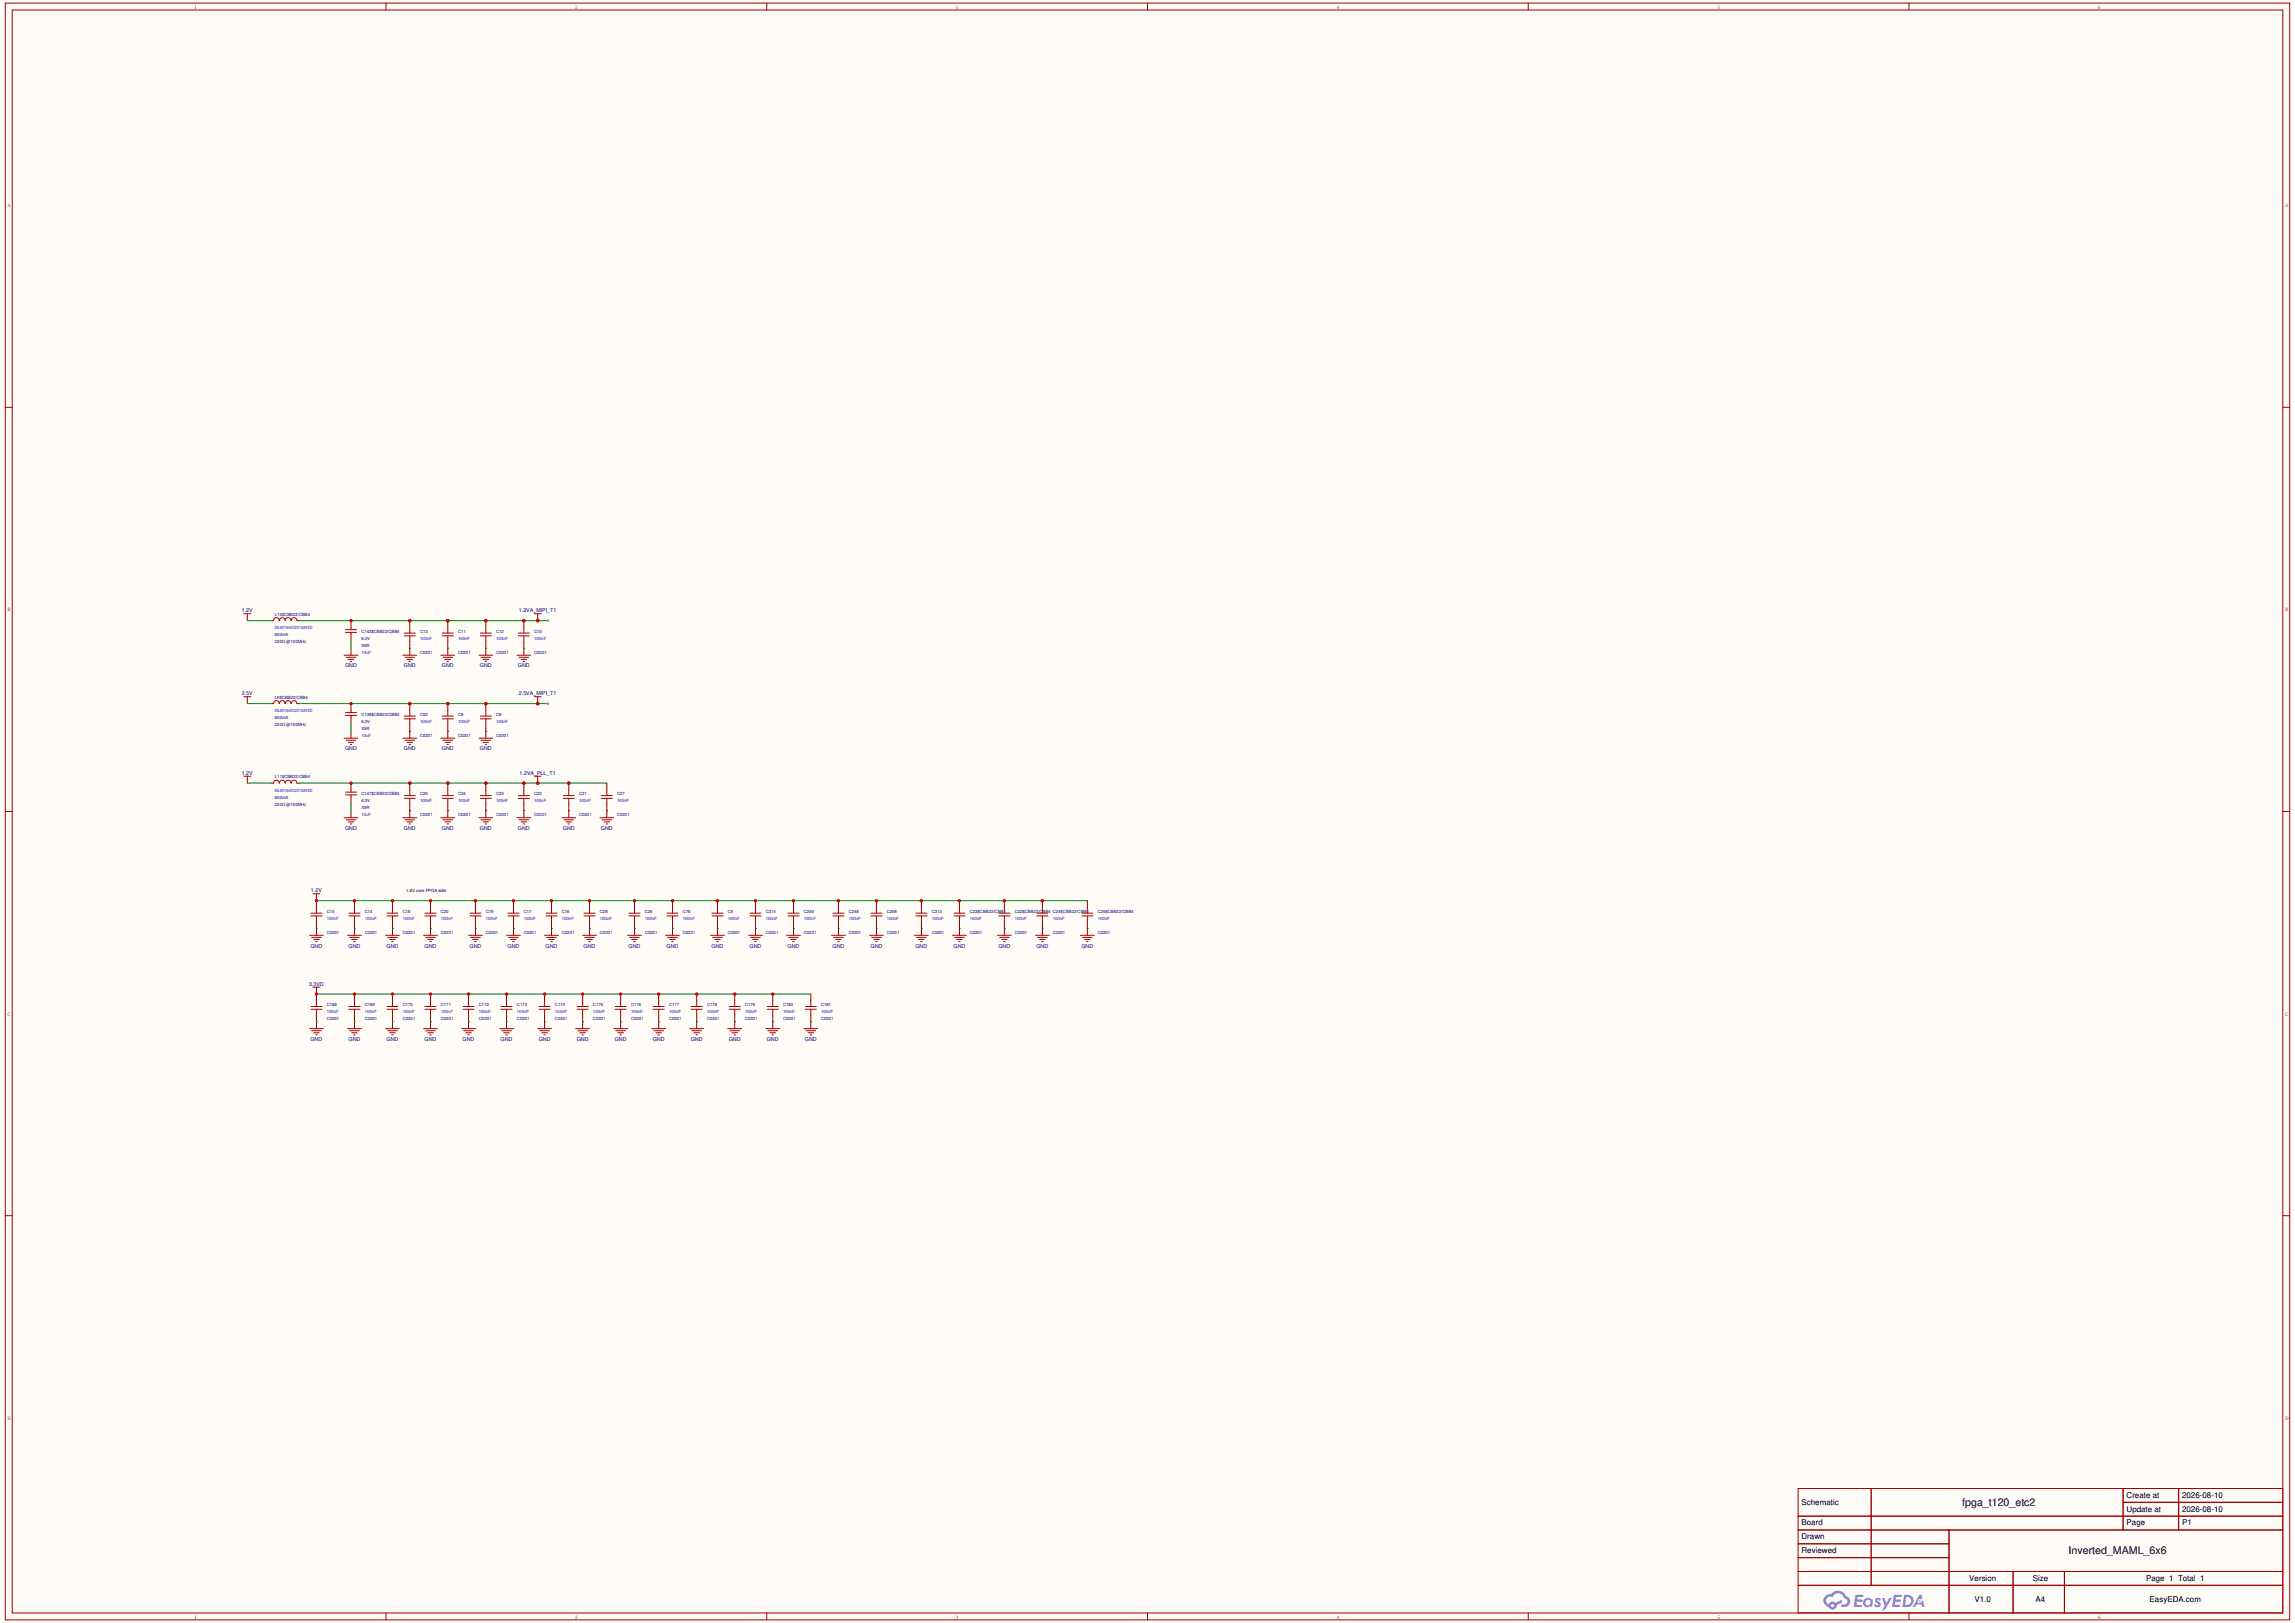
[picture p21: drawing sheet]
<svg xmlns="http://www.w3.org/2000/svg" width="297mm" height="210mm" viewBox="0 0 297 210" stroke-linecap="round" stroke-linejoin="round" font-family="sans-serif">
<defs><g id="words">
<g font-size="1.4">
<text x="253.9" y="194.9">fpga_t120_etc2</text>
<text x="267.7" y="201.1">Inverted_MAML_6x6</text>
</g>
<g font-size="1">
<text x="233.1" y="194.7">Schematic</text>
<text x="233.1" y="197.4">Board</text>
<text x="275.2" y="193.8">Create at</text>
<text x="275.2" y="195.6">Update at</text>
<text x="275.2" y="197.4">Page</text>
<text x="282.4" y="193.8">2026-08-10</text>
<text x="282.4" y="195.6">2026-08-10</text>
<text x="282.4" y="197.4">P1</text>
<text x="233.1" y="199.2">Drawn</text>
<text x="233.1" y="201">Reviewed</text>
<text x="254.8" y="204.5">Version</text>
<text x="255.5" y="207.2">V1.0</text>
<text x="263.1" y="204.5">Size</text>
<text x="263.4" y="207.2">A4</text>
<text x="277.7" y="204.5">Page 1 Total 1</text>
<text x="278.2" y="207.2">EasyEDA.com</text>
</g>
<g font-size=".7" fill="#000080">
<text x="31.3" y="79.2">1.2V</text>
<text x="67.2" y="79.2">1.2VA_MIPI_T1</text>
<text x="31.3" y="89.9">2.5V</text>
<text x="44.7" y="86.4">GND</text>
<text x="52.3" y="86.4">GND</text>
<text x="57.2" y="86.4">GND</text>
<text x="62.1" y="86.4">GND</text>
<text x="67" y="86.4">GND</text>
<text x="67.2" y="89.9">2.5VA_MIPI_T1</text>
<text x="31.3" y="100.2">1.2V</text>
<text x="44.7" y="97.1">GND</text>
<text x="52.3" y="97.1">GND</text>
<text x="57.2" y="97.1">GND</text>
<text x="62.1" y="97.1">GND</text>
<text x="67.2" y="100.2">1.2VA_PLL_T1</text>
<text x="44.7" y="107.4">GND</text>
<text x="52.3" y="107.4">GND</text>
<text x="57.2" y="107.4">GND</text>
<text x="62.1" y="107.4">GND</text>
<text x="67" y="107.4">GND</text>
<text x="72.8" y="107.4">GND</text>
<text x="77.8" y="107.4">GND</text>
<text x="40.2" y="115.4">1.2V</text>
<text x="40.2" y="122.6">GND</text>
<text x="45.1" y="122.6">GND</text>
<text x="50" y="122.6">GND</text>
<text x="54.9" y="122.6">GND</text>
<text x="60.8" y="122.6">GND</text>
<text x="65.7" y="122.6">GND</text>
<text x="70.6" y="122.6">GND</text>
<text x="75.5" y="122.6">GND</text>
<text x="81.3" y="122.6">GND</text>
<text x="86.3" y="122.6">GND</text>
<text x="92.1" y="122.6">GND</text>
<text x="97" y="122.6">GND</text>
<text x="101.9" y="122.6">GND</text>
<text x="107.7" y="122.6">GND</text>
<text x="112.7" y="122.6">GND</text>
<text x="118.5" y="122.6">GND</text>
<text x="123.4" y="122.6">GND</text>
<text x="129.2" y="122.6">GND</text>
<text x="134.1" y="122.6">GND</text>
<text x="140" y="122.6">GND</text>
<text x="40" y="127.5">3.3VD</text>
<text x="40.2" y="134.7">GND</text>
<text x="45.1" y="134.7">GND</text>
<text x="50" y="134.7">GND</text>
<text x="54.9" y="134.7">GND</text>
<text x="59.9" y="134.7">GND</text>
<text x="64.8" y="134.7">GND</text>
<text x="69.7" y="134.7">GND</text>
<text x="74.6" y="134.7">GND</text>
<text x="79.6" y="134.7">GND</text>
<text x="84.5" y="134.7">GND</text>
<text x="89.4" y="134.7">GND</text>
<text x="94.3" y="134.7">GND</text>
<text x="99.2" y="134.7">GND</text>
<text x="104.2" y="134.7">GND</text>
</g>
<g font-size=".6" fill="#a00000">
<text x="25.2" y="1.1">1</text>
<text x="74.4" y="1.1">2</text>
<text x="123.7" y="1.1">3</text>
<text x="173" y="1.1">4</text>
<text x="222.3" y="1.1">5</text>
<text x="271.5" y="1.1">6</text>
<text x="1" y="26.8">A</text>
<text x="295.7" y="26.8">A</text>
<text x="1" y="79.1">B</text>
<text x="295.7" y="79.1">B</text>
<text x="1" y="131.4">C</text>
<text x="295.7" y="131.4">C</text>
<text x="1" y="183.7">D</text>
<text x="295.7" y="183.7">D</text>
<text x="25.2" y="209.4">1</text>
<text x="74.4" y="209.4">2</text>
<text x="123.7" y="209.4">3</text>
<text x="173" y="209.4">4</text>
<text x="222.3" y="209.4">5</text>
<text x="271.5" y="209.4">6</text>
</g>
<g font-size=".6" fill="#000080">
<text x="35.6" y="79.7">L10$CBB22/CBB4</text>
<text x="35.6" y="83.2">220Ω @100MHz</text>
<text x="35.6" y="82.3">600mA</text>
<text x="46.8" y="81.9">C142$CBB22/CBB4</text>
<text x="46.8" y="82.8">6.3V</text>
<text x="46.8" y="83.7">X5R</text>
<text x="54.4" y="81.9">C13</text>
<text x="59.3" y="81.9">C11</text>
<text x="64.2" y="81.9">C12</text>
<text x="69.1" y="81.9">C10</text>
<text x="54.4" y="84.6">C0201</text>
<text x="59.3" y="84.6">C0201</text>
<text x="64.2" y="84.6">C0201</text>
<text x="69.1" y="84.6">C0201</text>
<text x="35.6" y="90.4">L9$CBB22/CBB4</text>
<text x="35.6" y="94">220Ω @100MHz</text>
<text x="35.6" y="93.1">600mA</text>
<text x="46.8" y="92.6">C138$CBB22/CBB4</text>
<text x="46.8" y="93.5">6.3V</text>
<text x="46.8" y="94.4">X5R</text>
<text x="54.4" y="92.6">C52</text>
<text x="54.4" y="95.3">C0201</text>
<text x="59.3" y="92.6">C8</text>
<text x="59.3" y="95.3">C0201</text>
<text x="64.2" y="92.6">C9</text>
<text x="64.2" y="95.3">C0201</text>
<text x="35.6" y="100.7">L11$CBB22/CBB4</text>
<text x="35.6" y="104.3">220Ω @100MHz</text>
<text x="35.6" y="103.4">600mA</text>
<text x="46.8" y="102.9">C147$CBB22/CBB4</text>
<text x="46.8" y="103.8">6.3V</text>
<text x="46.8" y="104.7">X5R</text>
<text x="54.4" y="102.9">C25</text>
<text x="54.4" y="105.6">C0201</text>
<text x="59.3" y="102.9">C24</text>
<text x="59.3" y="105.6">C0201</text>
<text x="64.2" y="102.9">C23</text>
<text x="64.2" y="105.6">C0201</text>
<text x="69.1" y="102.9">C22</text>
<text x="69.1" y="105.6">C0201</text>
<text x="75" y="102.9">C21</text>
<text x="75" y="105.6">C0201</text>
<text x="79.9" y="102.9">C27</text>
<text x="79.9" y="105.6">C0201</text>
<text x="42.3" y="118.1">C15</text>
<text x="47.2" y="118.1">C14</text>
<text x="52.1" y="118.1">C18</text>
<text x="57.1" y="118.1">C20</text>
<text x="62.9" y="118.1">C19</text>
<text x="67.8" y="118.1">C17</text>
<text x="72.7" y="118.1">C16</text>
<text x="77.6" y="118.1">C28</text>
<text x="83.5" y="118.1">C26</text>
<text x="88.4" y="118.1">C78</text>
<text x="94.2" y="118.1">C5</text>
<text x="99.1" y="118.1">C314</text>
<text x="104" y="118.1">C250</text>
<text x="109.8" y="118.1">C248</text>
<text x="114.8" y="118.1">C258</text>
<text x="120.6" y="118.1">C313</text>
<text x="125.5" y="118.1">C23$CBB22/CBB4</text>
<text x="131.3" y="118.1">C22$CBB22/CBB4 C24$CBB22/CBB4</text>
<text x="142.1" y="118.1">C25$CBB22/CBB4</text>
<text x="42.3" y="120.8">C0201</text>
<text x="47.2" y="120.8">C0201</text>
<text x="52.1" y="120.8">C0201</text>
<text x="57.1" y="120.8">C0201</text>
<text x="62.9" y="120.8">C0201</text>
<text x="67.8" y="120.8">C0201</text>
<text x="72.7" y="120.8">C0201</text>
<text x="77.6" y="120.8">C0201</text>
<text x="83.5" y="120.8">C0201</text>
<text x="88.4" y="120.8">C0201</text>
<text x="94.2" y="120.8">C0201</text>
<text x="99.1" y="120.8">C0201</text>
<text x="104" y="120.8">C0201</text>
<text x="109.8" y="120.8">C0201</text>
<text x="114.8" y="120.8">C0201</text>
<text x="120.6" y="120.8">C0201</text>
<text x="125.5" y="120.8">C0201</text>
<text x="131.3" y="120.8">C0201</text>
<text x="136.2" y="120.8">C0201</text>
<text x="142.1" y="120.8">C0201</text>
<text x="42.3" y="130.2">C168</text>
<text x="42.3" y="132">C0201</text>
<text x="47.2" y="130.2">C169</text>
<text x="47.2" y="132">C0201</text>
<text x="52.1" y="130.2">C170</text>
<text x="52.1" y="132">C0201</text>
<text x="57.1" y="130.2">C171</text>
<text x="57.1" y="132">C0201</text>
<text x="62" y="130.2">C172</text>
<text x="62" y="132">C0201</text>
<text x="66.9" y="130.2">C173</text>
<text x="66.9" y="132">C0201</text>
<text x="71.8" y="130.2">C174</text>
<text x="71.8" y="132">C0201</text>
<text x="76.7" y="130.2">C175</text>
<text x="76.7" y="132">C0201</text>
<text x="81.7" y="130.2">C176</text>
<text x="81.7" y="132">C0201</text>
<text x="86.6" y="130.2">C177</text>
<text x="86.6" y="132">C0201</text>
<text x="91.5" y="130.2">C178</text>
<text x="91.5" y="132">C0201</text>
<text x="96.4" y="130.2">C179</text>
<text x="96.4" y="132">C0201</text>
<text x="101.3" y="130.2">C180</text>
<text x="101.3" y="132">C0201</text>
<text x="106.3" y="130.2">C181</text>
<text x="106.3" y="132">C0201</text>
</g>
<g font-size=".6" fill="#00f">
<text x="35.6" y="81.4">BLM15AX221SN1D</text>
<text x="54.4" y="82.8">100nF</text>
<text x="59.3" y="82.8">100nF</text>
<text x="64.2" y="82.8">100nF</text>
<text x="69.1" y="82.8">100nF</text>
<text x="46.8" y="84.6">10uF</text>
<text x="35.6" y="92.2">BLM15AX221SN1D</text>
<text x="46.8" y="95.3">10uF</text>
<text x="54.4" y="93.5">100nF</text>
<text x="59.3" y="93.5">100nF</text>
<text x="64.2" y="93.5">100nF</text>
<text x="35.6" y="102.5">BLM15AX221SN1D</text>
<text x="46.8" y="105.6">10uF</text>
<text x="54.4" y="103.8">100nF</text>
<text x="59.3" y="103.8">100nF</text>
<text x="64.2" y="103.8">100nF</text>
<text x="69.1" y="103.8">100nF</text>
<text x="75" y="103.8">100nF</text>
<text x="79.9" y="103.8">100nF</text>
<text x="42.3" y="119">100nF</text>
<text x="47.2" y="119">100nF</text>
<text x="52.1" y="119">100nF</text>
<text x="57.1" y="119">100nF</text>
<text x="62.9" y="119">100nF</text>
<text x="67.8" y="119">100nF</text>
<text x="72.7" y="119">100nF</text>
<text x="77.6" y="119">100nF</text>
<text x="83.5" y="119">100nF</text>
<text x="88.4" y="119">100nF</text>
<text x="94.2" y="119">100nF</text>
<text x="99.1" y="119">100nF</text>
<text x="104" y="119">100nF</text>
<text x="109.8" y="119">100nF</text>
<text x="114.8" y="119">100nF</text>
<text x="120.6" y="119">100nF</text>
<text x="125.5" y="119">100nF</text>
<text x="131.3" y="119">100nF</text>
<text x="136.2" y="119">100nF</text>
<text x="142.1" y="119">100nF</text>
<text x="42.3" y="131.1">100nF</text>
<text x="47.2" y="131.1">100nF</text>
<text x="52.1" y="131.1">100nF</text>
<text x="57.1" y="131.1">100nF</text>
<text x="62" y="131.1">100nF</text>
<text x="66.9" y="131.1">100nF</text>
<text x="71.8" y="131.1">100nF</text>
<text x="76.7" y="131.1">100nF</text>
<text x="81.7" y="131.1">100nF</text>
<text x="86.6" y="131.1">100nF</text>
<text x="91.5" y="131.1">100nF</text>
<text x="96.4" y="131.1">100nF</text>
<text x="101.3" y="131.1">100nF</text>
<text x="106.3" y="131.1">100nF</text>
</g>
<text font-size=".6" x="52.6" y="115.4">1.2V core FPGA side</text>
</g></defs>
<path d="M.3 0h296.4v210h-296.4z" fill="#fffcf7"/>
<g fill="none" stroke="#a10000" stroke-width=".13">
<path d="M.7 .4h295.6v209.2h-295.6zM1.6 1.3h293.8v207.4h-293.8zM50 .4v.9M99.2 .4v.9M148.5 .4v.9M197.8 .4v.9M247 .4v.9M.7 52.7h.9M295.4 52.7h.9M.7 105h.9M295.4 105h.9M.7 157.3h.9"/>
<path d="M295.4 157.3h.9M232.7 192.6h62.7v16.1h-62.7zM232.7 196.2h62.7M232.7 198h62.7M232.7 199.8h19.5M242.2 192.6v12.5M252.2 198v10.7M274.8 192.6v5.4M274.8 194.4h20.6M281.9 192.6v5.4M50 208.7v.9M99.2 208.7v.9"/>
<path d="M148.5 208.7v.9M197.8 208.7v.9M232.7 203.3h62.7M232.7 201.5h19.5M232.7 205.1h62.7M247 208.7v.9M260.5 203.3v5.4M267.2 203.3v5.4"/>
</g>
<g fill="#5487ff">
<path d="M242.8 206.8l.2-.1 .2 .1 .2 .1-.1 .2a.18 .18 0 0 0-.2-.1 .18 .18 0 0 0-.2 .1 .55 .55 0 0 1 .4 .7l-.5 .2-.3-.3 .2-.2 .3 .2 .1-.1a.67 .67 0 0 1-.4-.7z"/>
<path d="M243.6 206.8h.3l.2 .7 .4-.7h.3l-.9 1.6h-.3l.3-.6z"/>
<path d="M240.1 206.4h1l.1 .1-.2 .1h-.6l-.1 .4h.6l.1 .1-.1 .1h-.6l-.1 .5h.6h.1v.2h-1z"/>
<path d="M245.1 206.4h1v.1l-.1 .1h-.6l-.1 .4h.6l.1 .1-.1 .1h-.6l-.1 .5h.6h.1v.2h-1z"/>
<path d="M248.4 206.4h.3l.1 .4-.2 .1a.26 .26 0 0 0-.4 .2 .26 .26 0 0 0 .2 .3l.5-.3 .2 .8h-.3l-.1-.3h-.7l-.2 .3h-.3z"/>
<path d="M246.4 206.4l-.2 1.5h.5a.8 .8 0 0 0 .9-.8 .8 .8 0 0 0-.9-.7zM246.7 206.6a.54 .54 0 0 1 .6 .6 .54 .54 0 0 1-.7 .5z"/>
<path d="M241.3 206.9a.59 .59 0 0 0-.1 .9 .59 .59 0 0 0 .8 0l.3 .1 .1-.8-.2-.2a.55 .55 0 0 0-.9 0zM241.3 207.3a.4 .4 0 0 1 .8 0 .4 .4 0 0 1-.8 0z"/>
<path d="M236.2 206.5a.83 .83 0 0 0 .4 1.4 .54 .54 0 0 0 .7 .4 .54 .54 0 0 0 .4-.6l.7-.4-.1-.3-.7 .4a.55 .55 0 0 0-1 .2 .53 .53 0 0 1-.2-.8 .53 .53 0 0 1 .7-.2 .8 .8 0 0 1 .9-.4 .8 .8 0 0 1 .7 .6 .43 .43 0 0 1 .4 .5 .43 .43 0 0 1-.7 .3l-.1 .2a.72 .72 0 0 0 .7 .1 .72 .72 0 0 0 .4-.7 .74 .74 0 0 0-.5-.7 1.18 1.18 0 0 0-2-.3l-.3 .1zM236.9 207.8a.25 .25 0 0 1 .5 0 .25 .25 0 0 1-.5 0z"/>
<circle cx="248.4" cy="207.2" r=".1"/>
</g>
<path d="M32 90.6v.4M35.1 91h.3M38.4 91h.3M45.4 91v.9M45.4 92.8v.9M45.4 94.6v.9" fill="none" stroke="#870000" stroke-width=".13"/>
<g fill="none" stroke="#a10000" stroke-width=".13">
<path d="M31.6 90.1h.8M32 90.1v.5M35.4 91a.36 .36 0 0 1 .4-.3 .36 .36 0 0 1 .3 .3M36.2 91a.36 .36 0 0 1 .3-.3 .36 .36 0 0 1 .4 .3M36.9 91a.36 .36 0 0 1 .4-.3 .36 .36 0 0 1 .3 .3M37.7 91a.36 .36 0 0 1 .4-.3 .36 .36 0 0 1 .3 .3M44.5 95.5h1.8M44.7 92.6h1.4M44.7 92.2h1.4M44.8 95.8h1.2M45.1 96.1h.7M45.3 96.3h.2"/>
<path d="M45.4 91.9v.3M45.4 92.6v.2"/>
</g>
<path d="M32 91h3.1M38.7 91h32.2M45.4 93.7v.9" fill="none" stroke="#008700" stroke-width=".13"/>
<g fill="#c00">
<circle cx="45.4" cy="91" r=".22"/>
<circle cx="53" cy="91" r=".22"/>
<circle cx="58" cy="91" r=".22"/>
<circle cx="62.9" cy="91" r=".22"/>
<circle cx="69.6" cy="91" r=".22"/>
</g>
<circle cx="70.9" cy="91" r=".18" fill="#999"/>
<path d="M53 94.6v.9M58 94.6v.9M62.9 94.6v.9M69.6 90.6v.4" fill="none" stroke="#870000" stroke-width=".13"/>
<path d="M52.1 95.5h1.8M52.4 95.8h1.3M52.7 96.1h.7M52.9 96.3h.2M57.1 95.5h1.7M57.3 95.8h1.3M57.6 96.1h.7M57.9 96.3h.1M62 95.5h1.8M62.2 95.8h1.3M62.5 96.1h.7M62.8 96.3h.2" fill="none" stroke="#a10000" stroke-width=".13"/>
<path d="M53 94.6h.1M58 94.6h.1M62.9 94.6h.1" fill="none" stroke="#008700" stroke-width=".13"/>
<circle cx="69.6" cy="91" r=".22" fill="#c00"/>
<g fill="none" stroke="#a10000" stroke-width=".13">
<path d="M31.6 79.4h.8M32 79.4v.5M35.4 80.3a.36 .36 0 0 1 .4-.4 .36 .36 0 0 1 .3 .4M36.2 80.3a.36 .36 0 0 1 .3-.4 .36 .36 0 0 1 .4 .4M36.9 80.3a.36 .36 0 0 1 .4-.4 .36 .36 0 0 1 .3 .4M37.7 80.3a.36 .36 0 0 1 .4-.4 .36 .36 0 0 1 .3 .4M44.5 84.8h1.8M44.7 81.8h1.4M44.7 81.5h1.4M44.8 85h1.2M45.1 85.3h.7M45.3 85.6h.2"/>
<path d="M45.4 81.2v.3M45.4 81.8v.3M69.1 90.1h.9M69.6 90.1v.5"/>
</g>
<path d="M32 79.9v.4M35.1 80.3h.3M38.4 80.3h.3M45.4 80.3v.9M45.4 82.1v.9M45.4 83.9v.9" fill="none" stroke="#870000" stroke-width=".13"/>
<path d="M32 80.3h3.1M38.7 80.3h32.2M45.4 83v.9" fill="none" stroke="#008700" stroke-width=".13"/>
<g fill="#c00">
<circle cx="45.4" cy="80.3" r=".22"/>
<circle cx="53" cy="80.3" r=".22"/>
<circle cx="58" cy="80.3" r=".22"/>
<circle cx="62.9" cy="80.3" r=".22"/>
<circle cx="67.8" cy="80.3" r=".22"/>
<circle cx="69.6" cy="80.3" r=".22"/>
</g>
<circle cx="70.9" cy="80.3" r=".18" fill="#999"/>
<path d="M69.6 79.9v.4M53 83.9v.9M58 83.9v.9M62.9 83.9v.9M67.8 83.9v.9" fill="none" stroke="#870000" stroke-width=".13"/>
<g fill="none" stroke="#a10000" stroke-width=".13">
<path d="M52.1 84.8h1.8M52.4 85h1.3M52.7 85.3h.7M52.9 85.6h.2M57.1 84.8h1.7M57.3 85h1.3M57.6 85.3h.7M57.9 85.6h.1M62 84.8h1.8M62.2 85h1.3M62.5 85.3h.7M62.8 85.6h.2"/>
<path d="M66.9 84.8h1.8M67.2 85h1.2M67.4 85.3h.8M67.7 85.6h.2"/>
</g>
<path d="M53 83.9h.1M58 83.9h.1M62.9 83.9h.1M67.8 83.9h.1" fill="none" stroke="#008700" stroke-width=".13"/>
<circle cx="69.6" cy="80.3" r=".22" fill="#c00"/>
<g fill="none" stroke="#a10000" stroke-width=".13">
<path d="M69.1 79.4h.9M69.6 79.4v.5M31.6 100.4h.8M32 100.4v.5M35.4 101.3a.36 .36 0 0 1 .4-.4 .36 .36 0 0 1 .3 .4M36.2 101.3a.36 .36 0 0 1 .3-.4 .36 .36 0 0 1 .4 .4M36.9 101.3a.36 .36 0 0 1 .4-.4 .36 .36 0 0 1 .3 .4M37.7 101.3a.36 .36 0 0 1 .4-.4 .36 .36 0 0 1 .3 .4M44.5 105.8h1.8M44.7 102.9h1.4M44.7 102.5h1.4M44.8 106.1h1.2"/>
<path d="M45.1 106.3h.7M45.3 106.6h.2M45.4 102.2v.3M45.4 102.9v.2"/>
</g>
<path d="M32 100.9v.4M35.1 101.3h.3M38.4 101.3h.3M45.4 101.3v.9M45.4 103.1v.9M45.4 104.9v.9" fill="none" stroke="#870000" stroke-width=".13"/>
<path d="M32 101.3h3.1M38.7 101.3h39.8M45.4 104v.9" fill="none" stroke="#008700" stroke-width=".13"/>
<g fill="#c00">
<circle cx="45.4" cy="101.3" r=".22"/>
<circle cx="53" cy="101.3" r=".22"/>
<circle cx="58" cy="101.3" r=".22"/>
<circle cx="62.9" cy="101.3" r=".22"/>
<circle cx="67.8" cy="101.3" r=".22"/>
<circle cx="69.6" cy="101.3" r=".22"/>
<circle cx="73.6" cy="101.3" r=".22"/>
</g>
<path d="M53 104.9v.9M58 104.9v.9M62.9 104.9v.9M67.8 104.9v.9M69.6 100.9v.4" fill="none" stroke="#870000" stroke-width=".13"/>
<g fill="none" stroke="#a10000" stroke-width=".13">
<path d="M52.1 105.8h1.8M52.4 106.1h1.3M52.7 106.3h.7M52.9 106.6h.2M57.1 105.8h1.7M57.3 106.1h1.3M57.6 106.3h.7M57.9 106.6h.1M62 105.8h1.8M62.2 106.1h1.3M62.5 106.3h.7M62.8 106.6h.2"/>
<path d="M66.9 105.8h1.8M67.2 106.1h1.2M67.4 106.3h.8M67.7 106.6h.2"/>
</g>
<path d="M53 104.9h.1M58 104.9h.1M62.9 104.9h.1M67.8 104.9h.1" fill="none" stroke="#008700" stroke-width=".13"/>
<circle cx="69.6" cy="101.3" r=".22" fill="#c00"/>
<g fill="none" stroke="#a10000" stroke-width=".13">
<path d="M40.5 115.6h.9M40.9 115.6v.5M69.1 100.4h.9M69.6 100.4v.5M72.7 105.8h1.8M73 106.1h1.2M73.3 106.3h.7M73.5 106.6h.2M77.6 105.8h1.8M77.9 106.1h1.3M78.2 106.3h.7M78.4 106.6h.2"/>
<path d="M40.1 121h1.7M40.1 133.1h1.7M40.2 130.6h1.5M40.2 130.2h1.5M40.3 121.3h1.3M40.3 133.4h1.3M40.5 127.7h.9M40.6 121.6h.7M40.6 133.6h.7M40.9 121.8h.1M40.9 133.9h.1M40.9 127.7v.5"/>
<path d="M40.9 129.5v.7M45 121h1.8M45 133.1h1.8M45.2 121.3h1.3M45.2 133.4h1.3M45.5 121.6h.7M45.5 133.6h.7M45.8 121.8h.2M45.8 133.9h.2M49.9 121h1.8M49.9 133.1h1.8M50.2 121.3h1.2"/>
<path d="M50.2 133.4h1.2M50.4 121.6h.7M50.4 133.6h.7M50.7 121.8h.2M50.7 133.9h.2M54.8 121h1.8M54.8 133.1h1.8M55.1 121.3h1.2M55.1 133.4h1.2M55.4 121.6h.7M55.4 133.6h.7M55.6 121.8h.2"/>
<path d="M55.6 133.9h.2M59.7 133.1h1.8M60 133.4h1.3M60.3 133.6h.7M60.5 133.9h.2M60.6 121h1.8M60.9 121.3h1.3M61.2 121.6h.7M61.4 121.8h.2M64.7 133.1h1.8M64.9 133.4h1.3M65.2 133.6h.7"/>
<path d="M65.5 133.9h.1M65.6 121h1.7M65.8 121.3h1.3M66.1 121.6h.7M66.4 121.8h.1M69.6 133.1h1.8M69.8 133.4h1.3M70.1 133.6h.7M70.4 133.9h.2M70.5 121h1.8M70.7 121.3h1.3M71 121.6h.7"/>
<path d="M71.3 121.8h.2M74.5 133.1h1.8M74.8 133.4h1.2M75 133.6h.8M75.3 133.9h.2M75.4 121h1.8M75.7 121.3h1.2M75.9 121.6h.8M76.2 121.8h.2M79.4 133.1h1.8M79.7 133.4h1.2M80 133.6h.7"/>
<path d="M80.2 133.9h.2M81.2 121h1.8M81.5 121.3h1.2M81.8 121.6h.7M82 121.8h.2M84.3 133.1h1.8M84.6 133.4h1.3M84.9 133.6h.7M85.2 133.9h.1M89.3 133.1h1.8M89.5 133.4h1.3M89.8 133.6h.7"/>
<path d="M90.1 133.9h.2M94.2 133.1h1.8M94.5 133.4h1.2M94.7 133.6h.7M95 133.9h.2M99.1 133.1h1.8M99.4 133.4h1.2M99.6 133.6h.8M99.9 133.9h.2M104 133.1h1.8M104.3 133.4h1.3M104.6 133.6h.7"/>
<path d="M104.8 133.9h.2"/>
</g>
<g fill="none" stroke="#870000" stroke-width=".13">
<path d="M40.9 116.1v.4M73.6 104.9v.9M78.5 104.9v.9M40.9 120.1v.9M40.9 128.2v1.3M40.9 131.3v1.8M45.9 120.1v.9M45.9 132.2v.9M50.8 120.1v.9M50.8 132.2v.9M55.7 120.1v.9M55.7 132.2v.9"/>
<path d="M60.6 132.2v.9M61.5 120.1v.9M65.6 132.2v.9M66.5 120.1v.9M70.5 132.2v.9M71.4 120.1v.9M75.4 132.2v.9M76.3 120.1v.9M80.3 132.2v.9M82.1 120.1v.9M85.2 132.2v.9M90.2 132.2v.9"/>
<path d="M95.1 132.2v.9M100 132.2v.9M104.9 132.2v.9"/>
</g>
<g fill="none" stroke="#008700" stroke-width=".13">
<path d="M40.9 116.5h99.8M73.6 104.9h.1M78.5 104.9h.1M40.9 120.1h.1M40.9 128.6h64M45.9 120.1h.1M50.8 120.1h.1M55.7 120.1h.1M61.5 120.1h.1M66.5 120.1h.1M71.4 120.1h.1M76.3 120.1h.1"/>
<path d="M82.1 120.1h.1"/>
</g>
<circle cx="40.9" cy="128.6" r=".22" fill="#c00"/>
<path d="M40.9 130.6v.7M45.2 130.6h1.4M45.2 130.2h1.4M45.9 129.5v.7" fill="none" stroke="#a10000" stroke-width=".13"/>
<path d="M40.9 132.2h.1" fill="none" stroke="#008700" stroke-width=".13"/>
<path d="M45.9 128.6v.9M45.9 131.3v.9" fill="none" stroke="#870000" stroke-width=".13"/>
<circle cx="45.9" cy="128.6" r=".22" fill="#c00"/>
<path d="M45.9 130.6v.7M50.1 130.6h1.4M50.1 130.2h1.4M50.8 129.5v.7" fill="none" stroke="#a10000" stroke-width=".13"/>
<path d="M45.9 132.2h.1" fill="none" stroke="#008700" stroke-width=".13"/>
<path d="M50.8 128.6v.9M50.8 131.3v.9" fill="none" stroke="#870000" stroke-width=".13"/>
<circle cx="50.8" cy="128.6" r=".22" fill="#c00"/>
<path d="M50.8 130.6v.7M55 130.6h1.4M55 130.2h1.4M55.7 129.5v.7" fill="none" stroke="#a10000" stroke-width=".13"/>
<path d="M50.8 132.2h.1" fill="none" stroke="#008700" stroke-width=".13"/>
<path d="M55.7 128.6v.9M55.7 131.3v.9" fill="none" stroke="#870000" stroke-width=".13"/>
<circle cx="55.7" cy="128.6" r=".22" fill="#c00"/>
<path d="M55.7 130.6v.7M59.9 130.6h1.5M59.9 130.2h1.5M60.6 129.5v.7" fill="none" stroke="#a10000" stroke-width=".13"/>
<path d="M60.6 128.6v.9M60.6 131.3v.9" fill="none" stroke="#870000" stroke-width=".13"/>
<circle cx="60.6" cy="128.6" r=".22" fill="#c00"/>
<path d="M60.6 130.6v.7M64.8 130.6h1.5M64.8 130.2h1.5M65.6 129.5v.7" fill="none" stroke="#a10000" stroke-width=".13"/>
<path d="M65.6 128.6v.9M65.6 131.3v.9" fill="none" stroke="#870000" stroke-width=".13"/>
<circle cx="65.6" cy="128.6" r=".22" fill="#c00"/>
<path d="M65.6 130.6v.7M69.8 130.6h1.4M69.8 130.2h1.4M70.5 129.5v.7" fill="none" stroke="#a10000" stroke-width=".13"/>
<path d="M55.7 132.2h.1M60.6 132.2h.1M65.6 132.2h.1" fill="none" stroke="#008700" stroke-width=".13"/>
<path d="M70.5 128.6v.9M70.5 131.3v.9" fill="none" stroke="#870000" stroke-width=".13"/>
<circle cx="70.5" cy="128.6" r=".22" fill="#c00"/>
<path d="M70.5 130.6v.7M74.7 130.6h1.4M74.7 130.2h1.4M75.4 129.5v.7" fill="none" stroke="#a10000" stroke-width=".13"/>
<path d="M75.4 128.6v.9M75.4 131.3v.9" fill="none" stroke="#870000" stroke-width=".13"/>
<circle cx="75.4" cy="128.6" r=".22" fill="#c00"/>
<path d="M75.4 130.6v.7M79.6 130.6h1.4M79.6 130.2h1.4M80.3 129.5v.7" fill="none" stroke="#a10000" stroke-width=".13"/>
<path d="M80.3 128.6v.9M80.3 131.3v.9" fill="none" stroke="#870000" stroke-width=".13"/>
<circle cx="80.3" cy="128.6" r=".22" fill="#c00"/>
<path d="M80.3 130.6v.7M84.5 130.6h1.5M84.5 130.2h1.5M85.2 129.5v.7" fill="none" stroke="#a10000" stroke-width=".13"/>
<path d="M85.2 128.6v.9M85.2 131.3v.9" fill="none" stroke="#870000" stroke-width=".13"/>
<circle cx="85.2" cy="128.6" r=".22" fill="#c00"/>
<path d="M85.2 130.6v.7M89.4 130.6h1.5M89.4 130.2h1.5M90.2 129.5v.7" fill="none" stroke="#a10000" stroke-width=".13"/>
<path d="M90.2 128.6v.9M90.2 131.3v.9" fill="none" stroke="#870000" stroke-width=".13"/>
<circle cx="90.2" cy="128.6" r=".22" fill="#c00"/>
<path d="M90.2 130.6v.7M94.4 130.6h1.4M94.4 130.2h1.4M95.1 129.5v.7" fill="none" stroke="#a10000" stroke-width=".13"/>
<path d="M95.1 128.6v.9M95.1 131.3v.9" fill="none" stroke="#870000" stroke-width=".13"/>
<circle cx="95.1" cy="128.6" r=".22" fill="#c00"/>
<path d="M95.1 130.6v.7M99.3 130.6h1.4M99.3 130.2h1.4M100 129.5v.7" fill="none" stroke="#a10000" stroke-width=".13"/>
<path d="M70.5 132.2h.1M75.4 132.2h.1M80.3 132.2h.1M85.2 132.2h.1M90.2 132.2h.1M95.1 132.2h.1" fill="none" stroke="#008700" stroke-width=".13"/>
<path d="M100 128.6v.9M100 131.3v.9" fill="none" stroke="#870000" stroke-width=".13"/>
<circle cx="100" cy="128.6" r=".22" fill="#c00"/>
<g fill="none" stroke="#a10000" stroke-width=".13">
<path d="M92.1 118.2h1.5M86.1 121h1.8M86.4 121.3h1.3M86.7 121.6h.7M86.9 121.8h.2M92 121h1.7M92.2 121.3h1.3M92.5 121.6h.7M92.8 121.8h.1M96.9 121h1.8M97.1 121.3h1.3M97.4 121.6h.7"/>
<path d="M97.7 121.8h.2M100 130.6v.7M101.8 121h1.8M102.1 121.3h1.2M102.3 121.6h.7M102.6 121.8h.2M104.2 130.6h1.4M104.2 130.2h1.4M104.9 129.5v.7M104.9 130.6v.7M107.6 121h1.8M107.9 121.3h1.2"/>
<path d="M108.1 121.6h.8M108.4 121.8h.2M112.5 121h1.8M112.8 121.3h1.3M113.1 121.6h.7M113.3 121.8h.2M118.3 121h1.8M118.6 121.3h1.3M118.9 121.6h.7M119.2 121.8h.1M123.3 121h1.8M123.5 121.3h1.3"/>
<path d="M123.8 121.6h.7M124.1 121.8h.2M129.1 121h1.8M129.4 121.3h1.2M129.6 121.6h.7M129.9 121.8h.2M134 121h1.8M134.3 121.3h1.2M134.5 121.6h.8M134.8 121.8h.2M139.8 121h1.8M140.1 121.3h1.2"/>
<path d="M140.4 121.6h.7M140.6 121.8h.2"/>
</g>
<g fill="none" stroke="#870000" stroke-width=".13">
<path d="M92.8 116.5v.9M87 120.1v.9M92.8 120.1v.9M97.8 120.1v.9M102.7 120.1v.9M104.9 128.6v.9M104.9 131.3v.9M108.5 120.1v.9M113.4 120.1v.9M119.2 120.1v.9M124.2 120.1v.9M130 120.1v.9"/>
<path d="M134.9 120.1v.9M140.7 120.1v.9"/>
</g>
<g fill="none" stroke="#008700" stroke-width=".13">
<path d="M87 120.1h.1M92.8 120.1h.1M97.8 120.1h.1M100 132.2h.1M102.7 120.1h.1M104.9 132.2h.1M108.5 120.1h.1M113.4 120.1h.1M119.2 120.1h.1M124.2 120.1h.1M130 120.1h.1M134.9 120.1h.1"/>
<path d="M140.7 120.1h.1"/>
</g>
<circle cx="92.8" cy="116.5" r=".22" fill="#c00"/>
<path d="M86.3 118.2h1.4M92.1 118.5h1.5M92.8 117.4v.8M92.8 118.5v.7" fill="none" stroke="#a10000" stroke-width=".13"/>
<path d="M87 116.5v.9M92.8 119.2v.9" fill="none" stroke="#870000" stroke-width=".13"/>
<circle cx="87" cy="116.5" r=".22" fill="#c00"/>
<path d="M86.3 118.5h1.4M87 117.4v.8M87 118.5v.7M107.8 118.2h1.4" fill="none" stroke="#a10000" stroke-width=".13"/>
<path d="M87 119.2v.9M108.5 116.5v.9" fill="none" stroke="#870000" stroke-width=".13"/>
<circle cx="108.5" cy="116.5" r=".22" fill="#c00"/>
<path d="M102 118.2h1.4M107.8 118.5h1.4M108.5 117.4v.8M108.5 118.5v.7" fill="none" stroke="#a10000" stroke-width=".13"/>
<path d="M102.7 116.5v.9M108.5 119.2v.9" fill="none" stroke="#870000" stroke-width=".13"/>
<circle cx="102.7" cy="116.5" r=".22" fill="#c00"/>
<path d="M102 118.5h1.4M102.7 117.4v.8M102.7 118.5v.7M112.7 118.2h1.4" fill="none" stroke="#a10000" stroke-width=".13"/>
<path d="M102.7 119.2v.9M113.4 116.5v.9" fill="none" stroke="#870000" stroke-width=".13"/>
<circle cx="113.4" cy="116.5" r=".22" fill="#c00"/>
<path d="M112.7 118.5h1.4M113.4 117.4v.8M113.4 118.5v.7M118.5 118.2h1.5" fill="none" stroke="#a10000" stroke-width=".13"/>
<path d="M113.4 119.2v.9M119.2 116.5v.9" fill="none" stroke="#870000" stroke-width=".13"/>
<circle cx="119.2" cy="116.5" r=".22" fill="#c00"/>
<path d="M97.1 118.2h1.4M118.5 118.5h1.5M119.2 117.4v.8M119.2 118.5v.7" fill="none" stroke="#a10000" stroke-width=".13"/>
<path d="M97.8 116.5v.9M119.2 119.2v.9" fill="none" stroke="#870000" stroke-width=".13"/>
<circle cx="97.8" cy="116.5" r=".22" fill="#c00"/>
<path d="M97.1 118.5h1.4M97.8 117.4v.8M97.8 118.5v.7M129.3 118.2h1.4" fill="none" stroke="#a10000" stroke-width=".13"/>
<path d="M97.8 119.2v.9M130 116.5v.9" fill="none" stroke="#870000" stroke-width=".13"/>
<circle cx="130" cy="116.5" r=".22" fill="#c00"/>
<path d="M123.4 118.2h1.5M129.3 118.5h1.4M130 117.4v.8M130 118.5v.7" fill="none" stroke="#a10000" stroke-width=".13"/>
<path d="M124.2 116.5v.9M130 119.2v.9" fill="none" stroke="#870000" stroke-width=".13"/>
<circle cx="124.2" cy="116.5" r=".22" fill="#c00"/>
<path d="M123.4 118.5h1.5M124.2 117.4v.8M124.2 118.5v.7M134.2 118.2h1.4" fill="none" stroke="#a10000" stroke-width=".13"/>
<path d="M124.2 119.2v.9M134.9 116.5v.9" fill="none" stroke="#870000" stroke-width=".13"/>
<circle cx="134.9" cy="116.5" r=".22" fill="#c00"/>
<path d="M52.3 92.7h1.4M134.2 118.5h1.4M134.9 117.4v.8M134.9 118.5v.7M140 118.5h1.4M140 118.2h1.4M140.7 117.4v.8M140.7 118.5v.7" fill="none" stroke="#a10000" stroke-width=".13"/>
<path d="M53 91v.9M134.9 119.2v.9M140.7 116.5v.9M140.7 119.2v.9" fill="none" stroke="#870000" stroke-width=".13"/>
<circle cx="53" cy="91" r=".22" fill="#c00"/>
<path d="M52.3 93h1.4M53 91.9v.8M53 93v.7M57.2 92.7h1.5" fill="none" stroke="#a10000" stroke-width=".13"/>
<path d="M53 93.7v.9M58 91v.9" fill="none" stroke="#870000" stroke-width=".13"/>
<circle cx="58" cy="91" r=".22" fill="#c00"/>
<path d="M57.2 93h1.5M58 91.9v.8M58 93v.7M62.2 92.7h1.4" fill="none" stroke="#a10000" stroke-width=".13"/>
<path d="M58 93.7v.9M62.9 91v.9" fill="none" stroke="#870000" stroke-width=".13"/>
<circle cx="62.9" cy="91" r=".22" fill="#c00"/>
<path d="M52.3 81.9h1.4M62.2 93h1.4M62.9 91.9v.8M62.9 93v.7" fill="none" stroke="#a10000" stroke-width=".13"/>
<path d="M53 80.3v.9M62.9 93.7v.9" fill="none" stroke="#870000" stroke-width=".13"/>
<circle cx="53" cy="80.3" r=".22" fill="#c00"/>
<path d="M52.3 82.3h1.4M53 81.2v.7M53 82.3v.7M57.2 81.9h1.5" fill="none" stroke="#a10000" stroke-width=".13"/>
<path d="M53 83v.9M58 80.3v.9" fill="none" stroke="#870000" stroke-width=".13"/>
<circle cx="58" cy="80.3" r=".22" fill="#c00"/>
<path d="M57.2 82.3h1.5M58 81.2v.7M58 82.3v.7M62.2 81.9h1.4" fill="none" stroke="#a10000" stroke-width=".13"/>
<path d="M58 83v.9M62.9 80.3v.9" fill="none" stroke="#870000" stroke-width=".13"/>
<circle cx="62.9" cy="80.3" r=".22" fill="#c00"/>
<path d="M62.2 82.3h1.4M62.9 81.2v.7M62.9 82.3v.7M67.1 81.9h1.4" fill="none" stroke="#a10000" stroke-width=".13"/>
<path d="M62.9 83v.9M67.8 80.3v.9" fill="none" stroke="#870000" stroke-width=".13"/>
<circle cx="67.8" cy="80.3" r=".22" fill="#c00"/>
<path d="M67.1 82.3h1.4M67.8 81.2v.7M67.8 82.3v.7M52.3 102.9h1.4" fill="none" stroke="#a10000" stroke-width=".13"/>
<path d="M67.8 83v.9M53 101.3v.9" fill="none" stroke="#870000" stroke-width=".13"/>
<circle cx="53" cy="101.3" r=".22" fill="#c00"/>
<path d="M52.3 103.3h1.4M53 102.2v.7M53 103.3v.7M57.2 102.9h1.5" fill="none" stroke="#a10000" stroke-width=".13"/>
<path d="M53 104v.9M58 101.3v.9" fill="none" stroke="#870000" stroke-width=".13"/>
<circle cx="58" cy="101.3" r=".22" fill="#c00"/>
<path d="M57.2 103.3h1.5M58 102.2v.7M58 103.3v.7M62.2 102.9h1.4" fill="none" stroke="#a10000" stroke-width=".13"/>
<path d="M58 104v.9M62.9 101.3v.9" fill="none" stroke="#870000" stroke-width=".13"/>
<circle cx="62.9" cy="101.3" r=".22" fill="#c00"/>
<path d="M62.2 103.3h1.4M62.9 102.2v.7M62.9 103.3v.7M67.1 102.9h1.4" fill="none" stroke="#a10000" stroke-width=".13"/>
<path d="M62.9 104v.9M67.8 101.3v.9" fill="none" stroke="#870000" stroke-width=".13"/>
<circle cx="67.8" cy="101.3" r=".22" fill="#c00"/>
<path d="M67.1 103.3h1.4M67.8 102.2v.7M67.8 103.3v.7M72.9 102.9h1.4" fill="none" stroke="#a10000" stroke-width=".13"/>
<path d="M67.8 104v.9M73.6 101.3v.9" fill="none" stroke="#870000" stroke-width=".13"/>
<circle cx="73.6" cy="101.3" r=".22" fill="#c00"/>
<path d="M40.2 118.2h1.5M72.9 103.3h1.4M73.6 102.2v.7M73.6 103.3v.7M77.8 103.3h1.4M77.8 102.9h1.4M78.5 102.2v.7M78.5 103.3v.7" fill="none" stroke="#a10000" stroke-width=".13"/>
<path d="M40.9 116.5v.9M73.6 104v.9M78.5 101.3v.9M78.5 104v.9" fill="none" stroke="#870000" stroke-width=".13"/>
<circle cx="40.9" cy="116.5" r=".22" fill="#c00"/>
<path d="M40.2 118.5h1.5M40.9 117.4v.8M40.9 118.5v.7M45.2 118.2h1.4" fill="none" stroke="#a10000" stroke-width=".13"/>
<path d="M40.9 119.2v.9M45.9 116.5v.9" fill="none" stroke="#870000" stroke-width=".13"/>
<circle cx="45.9" cy="116.5" r=".22" fill="#c00"/>
<path d="M45.2 118.5h1.4M45.9 117.4v.8M45.9 118.5v.7M50.1 118.2h1.4" fill="none" stroke="#a10000" stroke-width=".13"/>
<path d="M45.9 119.2v.9M50.8 116.5v.9" fill="none" stroke="#870000" stroke-width=".13"/>
<circle cx="50.8" cy="116.5" r=".22" fill="#c00"/>
<path d="M50.1 118.5h1.4M50.8 117.4v.8M50.8 118.5v.7M55 118.2h1.4" fill="none" stroke="#a10000" stroke-width=".13"/>
<path d="M50.8 119.2v.9M55.7 116.5v.9" fill="none" stroke="#870000" stroke-width=".13"/>
<circle cx="55.7" cy="116.5" r=".22" fill="#c00"/>
<path d="M55 118.5h1.4M55.7 117.4v.8M55.7 118.5v.7M60.8 118.2h1.4" fill="none" stroke="#a10000" stroke-width=".13"/>
<path d="M55.7 119.2v.9M61.5 116.5v.9" fill="none" stroke="#870000" stroke-width=".13"/>
<circle cx="61.5" cy="116.5" r=".22" fill="#c00"/>
<path d="M60.8 118.5h1.4M61.5 117.4v.8M61.5 118.5v.7M65.7 118.2h1.5" fill="none" stroke="#a10000" stroke-width=".13"/>
<path d="M61.5 119.2v.9M66.5 116.5v.9" fill="none" stroke="#870000" stroke-width=".13"/>
<circle cx="66.5" cy="116.5" r=".22" fill="#c00"/>
<path d="M65.7 118.5h1.5M66.5 117.4v.8M66.5 118.5v.7M70.7 118.2h1.4" fill="none" stroke="#a10000" stroke-width=".13"/>
<path d="M66.5 119.2v.9M71.4 116.5v.9" fill="none" stroke="#870000" stroke-width=".13"/>
<circle cx="71.4" cy="116.5" r=".22" fill="#c00"/>
<path d="M70.7 118.5h1.4M71.4 117.4v.8M71.4 118.5v.7M75.6 118.2h1.4" fill="none" stroke="#a10000" stroke-width=".13"/>
<path d="M71.4 119.2v.9M76.3 116.5v.9" fill="none" stroke="#870000" stroke-width=".13"/>
<circle cx="76.3" cy="116.5" r=".22" fill="#c00"/>
<path d="M75.6 118.5h1.4M76.3 117.4v.8M76.3 118.5v.7M81.4 118.2h1.4" fill="none" stroke="#a10000" stroke-width=".13"/>
<path d="M76.3 119.2v.9M82.1 116.5v.9" fill="none" stroke="#870000" stroke-width=".13"/>
<circle cx="82.1" cy="116.5" r=".22" fill="#c00"/>
<path d="M81.4 118.5h1.4M82.1 117.4v.8M82.1 118.5v.7" fill="none" stroke="#a10000" stroke-width=".13"/>
<path d="M82.1 119.2v.9" fill="none" stroke="#870000" stroke-width=".13"/>
<use href="#words"/>
</svg>
